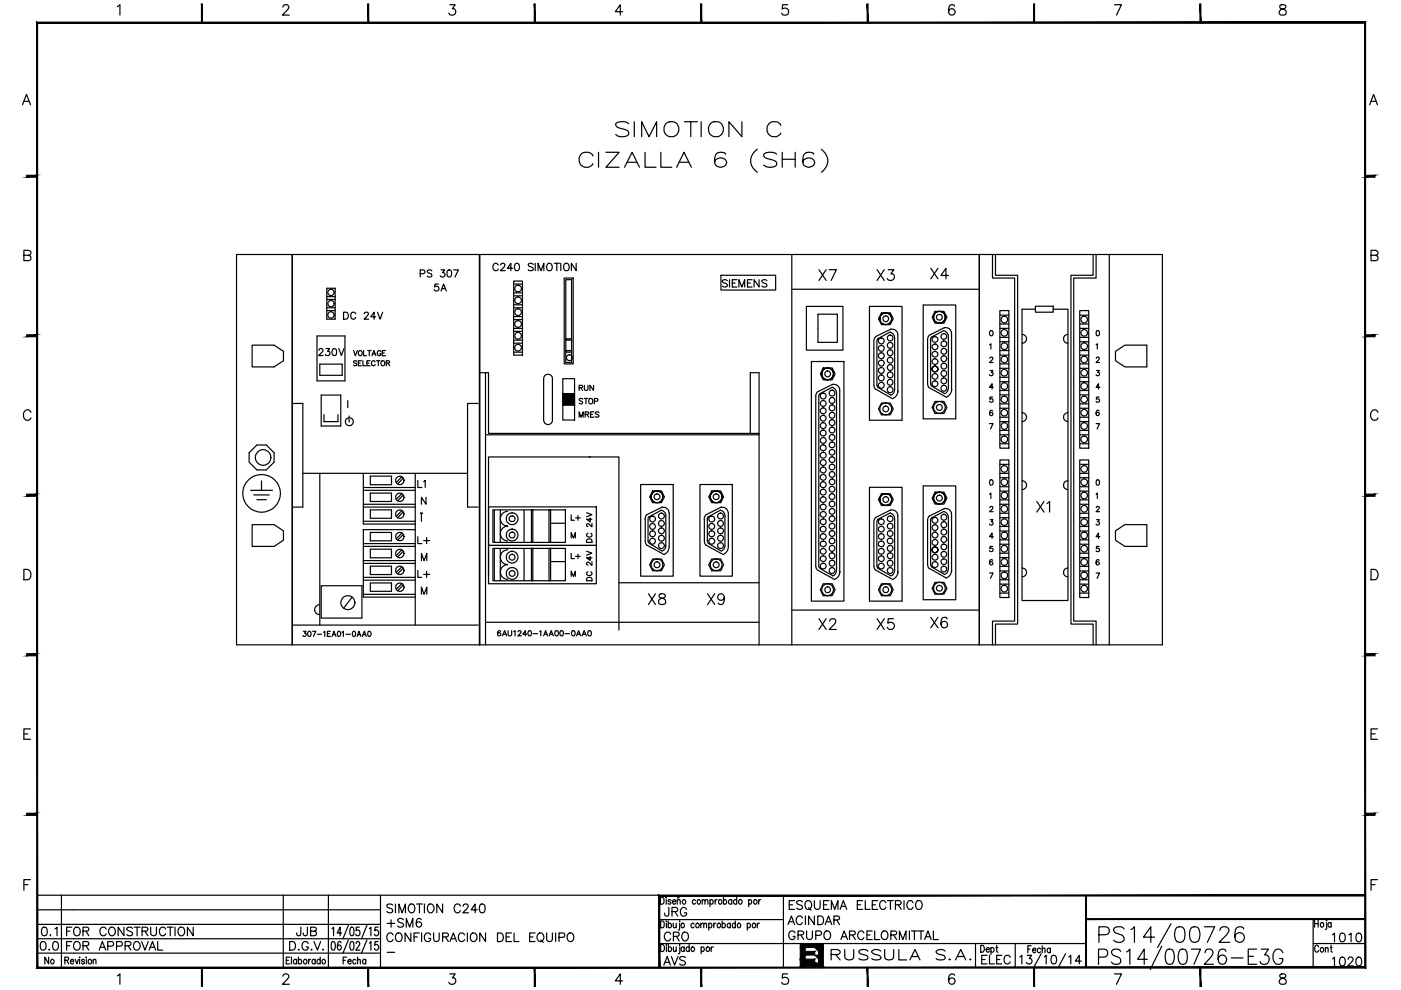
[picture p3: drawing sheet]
<svg xmlns="http://www.w3.org/2000/svg" width="297mm" height="210mm" viewBox="0 0 297 210" stroke-linecap="round" stroke-linejoin="round" font-family="sans-serif">
<!-- layer: 1 -->
<g fill="none" stroke="#000" stroke-width=".25">
<path d="M24.9 1.4l.5-.4v2.2M60 1.5l.2-.4h.8a.51 .51 0 0 1 .1 .7l-1.2 1.4h1.4M95.4 1h1.1l-.6 .8a.7 .7 0 0 1 .8 .9 .7 .7 0 0 1-1 .5l-.3-.1-.2-.3M132 2.5h-1.5l1-1.5v2.2M167 1h-1.1l-.1 .9a.78 .78 0 0 1 1.2 0 .78 .78 0 0 1-.1 1.2 .78 .78 0 0 1-1.2-.3M202.4 1.3a.68 .68 0 0 0-.9-.2 1.3 1.3 0 0 0 .2 2.1 .69 .69 0 0 0 .8-.6 .69 .69 0 0 0-.7-.8 .69 .69 0 0 0-.7 .7M236.3 1h1.5l-1.1 2.2M271.4 1.1a.5 .5 0 0 0 .2 .7 .79 .79 0 0 1 .9 .4 .79 .79 0 0 1 0 .9 .94 .94 0 0 1-1.3-.3 .9 .9 0 0 1 1.1-1 .45 .45 0 0 0 .2-.7zM4.8 22.2l.8-2.2 .9 2.2M5.1 21.5h1M290.4 22.2l.8-2.2 .8 2.2M290.7 21.5h1"/>
<path d="M5.1 54.1l1.2-.1 .2-.3v-.4l-.5-.2h-.9v2.2l1.2-.1a.59 .59 0 0 0 .2-.6 .59 .59 0 0 0-.5-.5M290.7 54.1h1a.53 .53 0 0 0 .3-.8l-.3-.2h-1v2.2h1a.58 .58 0 0 0 .3-1l-.3-.2M6.5 87.4a.8 .8 0 0 0-.9-.5 .8 .8 0 0 0-.6 .8 .97 .97 0 0 0 .2 1.1 .97 .97 0 0 0 1.1 .2l.2-.4M292.2 87.4a.8 .8 0 0 0-.9-.5 .8 .8 0 0 0-.7 .8 .97 .97 0 0 0 .2 1.1 .97 .97 0 0 0 1.1 .2l.3-.4M5.1 120.7h.7a1.18 1.18 0 0 1 .8 1.1 1.18 1.18 0 0 1-.8 1.1h-.7zM290.7 120.7h.8a1.18 1.18 0 0 1 .7 1.1 1.18 1.18 0 0 1-.7 1.1h-.8zM5.1 155.6h.8M6.5 154.5h-1.4v2.2h1.4M290.7 155.6h.8M292 154.5h-1.3v2.2h1.3M5.1 187.6h.8M6.5 186.5h-1.4v2.3"/>
<path d="M7.9 192.9h72.8M7.9 196h72.8M7.9 199h72.8M8 189.8h131.8M13 189.8v15.3M60.1 189.8v15.3M69.6 189.8v15.3M80.7 189.8v15.3M139.8 195h26.3M140 190.2a.79 .79 0 0 1 .8 .5 .79 .79 0 0 1-.2 .9l-.6 .1zM140.1 195.3a.78 .78 0 0 1 .8 .5 .78 .78 0 0 1-.3 .9h-.5zM141.3 190.2v.2z"/>
<path d="M141.3 190.7v1M141.3 195.3v.1zM141.3 195.7v1M141.7 195.9a.45 .45 0 0 1 .7 .2 .45 .45 0 0 1-.5 .6l-.2-.2M141.7 195.3v1.4M142.3 191l-.1-.2a.33 .33 0 0 0-.6 .2l.6 .3v.3a.33 .33 0 0 1-.6-.1M142.6 191.2h.6v-.4a.42 .42 0 0 0-.6 .4 .42 .42 0 0 0 .6 .4v-.1M142.7 195.7l.1 1h.4l.2-.2M143.4 195.7v1M143.6 191l.3-.3 .3 .1v.9M143.6 190.7v1M144 190.3l-.3 .1-.1-.1"/>
<path d="M144.1 195.3v.1zM144.1 195.7v1.2l-.3 .3M147.2 195.9a.45 .45 0 0 0-.8 .2 .45 .45 0 0 0 .6 .6l.2-.2M147.5 191a.45 .45 0 0 0-.8 .1 .45 .45 0 0 0 .5 .6l.3-.2M148.6 196l.3-.3 .2 .1 .1 .9M148.6 195.7v1M148.9 191l.2-.3 .3 .1 .1 .9M148.9 190.7v1M149.2 196l.3-.3 .3 .1v.9M149.5 191l.3-.3 .2 .1 .1 .9M150.3 195.9l.1-.1a.45 .45 0 0 1 .6 .4 .45 .45 0 0 1-.6 .5l-.1-.2M150.3 195.7v1.5"/>
<path d="M150.5 191a.45 .45 0 0 1 .8 .1 .45 .45 0 0 1-.5 .6l-.3-.2M150.5 190.7v1.5M151.3 195.7v1M151.6 190.7v1M151.8 195.7h-.2l-.3 .5M152 190.7h-.1l-.3 .5M153.1 195.9a.45 .45 0 0 1 .7 .2 .45 .45 0 0 1-.4 .6l-.3-.2M153.1 195.3v1.4M153.4 191l.1-.2a.42 .42 0 0 1 .6 .4 .42 .42 0 0 1-.6 .4l-.1-.1M153.4 190.2v1.5M154.8 195.9v-.1a.45 .45 0 0 0-.6 .4 .45 .45 0 0 0 .6 .5v-.2M154.8 195.7v1"/>
<path d="M155.1 191a.45 .45 0 0 0-.7 .2 .45 .45 0 0 0 .5 .5l.2-.2M155.1 190.7v1M155.9 195.9l-.1-.1a.44 .44 0 0 0-.5 .4 .44 .44 0 0 0 .5 .5l.1-.2M155.9 195.3v1.4M156.2 191a.45 .45 0 0 0-.8 .2 .45 .45 0 0 0 .6 .5l.2-.2M156.2 190.2v1.5M158.4 195.9l.2-.1a.44 .44 0 0 1 .5 .4 .44 .44 0 0 1-.5 .5l-.2-.2M158.4 195.7v1.5M158.7 191l.1-.2a.42 .42 0 0 1 .6 .4 .42 .42 0 0 1-.6 .4l-.1-.1M158.7 190.7v1.5M160.6 195.7v1M160.9 190.7v1"/>
<path d="M161 195.7l-.3 .1-.1 .4M161.3 190.7h-.2l-.2 .5M166.1 189.9v15.2M278.4 194.8v10.3M278.7 195.1v1.5M278.7 195.8h.8M279.5 195.1v1.5M281.2 195.2h.1zM281.3 195.6v1.2l-.3 .2M282.2 195.8l-.1-.1a.44 .44 0 0 0-.6 .4 .44 .44 0 0 0 .6 .4l.1-.1M282.2 195.6v1M290.7 187.6h.8"/>
<path d="M292 186.5h-1.3v2.3M7.9 202.1h72.8M10.3 202.9v1.5l-.8-1.5v1.5M13.7 203.6l.8-.1v-.4l-.8-.2v1.5M14.2 203.6l.3 .8M14.9 203.8h.7v-.3a.44 .44 0 0 0-.7 .4 .44 .44 0 0 0 .6 .4l.1-.1M15.9 203.4l.4 1 .3-1M16.9 202.9v.2zM16.9 203.4v1M17.9 203.6a.31 .31 0 0 0-.3-.2 .31 .31 0 0 0-.3 .2l.6 .5-.2 .3-.4-.1v-.1M18.2 203h.2zM18.3 203.4v1"/>
<path d="M19.8 203.7l.3-.3 .2 .1v.9M19.8 203.4v1M24.9 206.9l.5-.4v2.2M60 207l.4-.5 .6 .1a.46 .46 0 0 1 .1 .7l-1.2 1.4h1.4M60.7 203.6h.5M61.5 202.9h-.8v1.5h.8M61.8 202.9v1.5M62.9 203.6a.45 .45 0 0 0-.8 .2 .45 .45 0 0 0 .6 .6l.2-.2M62.9 203.4v1M63.3 203.6a.45 .45 0 0 1 .7 .2 .45 .45 0 0 1-.5 .6l-.2-.2M63.3 202.9v1.5M65.4 203.4v1"/>
<path d="M65.9 203.4l-.3 .1-.2 .3M66.8 203.6a.45 .45 0 0 0-.7 .2 .45 .45 0 0 0 .5 .6l.2-.2M66.8 203.4v1M67.9 203.6a.45 .45 0 0 0-.8 .2 .45 .45 0 0 0 .5 .6l.3-.2M67.9 202.9v1.5M72.8 203.6h.4M73.5 202.9h-.7v1.5M73.8 203.8h.7l-.1-.3a.44 .44 0 0 0-.6 .4 .44 .44 0 0 0 .5 .4l.2-.1M75.5 203.6a.45 .45 0 0 0-.8 .2 .45 .45 0 0 0 .5 .6l.3-.2M75.8 203.7l.3-.3 .3 .1v.9M75.8 202.9v1.5M77.5 203.6a.45 .45 0 0 0-.7 .2 .45 .45 0 0 0 .5 .6l.2-.2"/>
<path d="M77.5 203.4v1M95.4 206.5h1.1l-.6 .8a.7 .7 0 0 1 .8 .8 .7 .7 0 0 1-1 .6l-.3-.1-.2-.3M132 208h-1.5l1-1.5v2.2M139.8 200.1h90.5M140.1 200.3a.75 .75 0 0 1 .8 .7 .75 .75 0 0 1-.8 .7zM141.3 200.3v.1zM141.3 200.8v.9M141.7 201l.1-.2a.45 .45 0 0 1 .6 .4 .45 .45 0 0 1-.6 .5l-.1-.2M141.7 200.3v1.4M142.8 200.8v.9h.3l.3-.2M143.4 200.8v.9M144.1 200.3v.1z"/>
<path d="M144.1 200.8v1.2l-.3 .2M145.1 201l-.2-.2a.44 .44 0 0 0-.5 .4 .44 .44 0 0 0 .5 .5l.2-.2M145.1 200.8v.9M146.1 201l-.1-.2a.45 .45 0 0 0-.6 .4 .45 .45 0 0 0 .6 .5l.1-.2M146.1 200.3v1.4M148.7 201v-.2a.45 .45 0 0 1 .6 .4 .45 .45 0 0 1-.6 .5v-.2M148.7 200.8v1.4M150.8 200.8v.9M151.2 200.8h-.3l-.1 .4M167 206.5h-1.1l-.1 .9a.78 .78 0 0 1 1.2 0 .78 .78 0 0 1-.1 1.2 .78 .78 0 0 1-1.2-.3M202.4 206.8a.63 .63 0 0 0-.6-.3 .63 .63 0 0 0-.6 .4 1.24 1.24 0 0 0 .5 1.8 .69 .69 0 0 0 .8-.7 .69 .69 0 0 0-.7-.7 .69 .69 0 0 0-.7 .7M206.8 200.1v5"/>
<path d="M207.9 200.4a.78 .78 0 0 1 .8 .5 .78 .78 0 0 1-.2 .9l-.6 .1zM209.1 201.3h.6v-.3a.45 .45 0 0 0-.6 .4 .45 .45 0 0 0 .6 .4v-.1M210.1 201.1a.45 .45 0 0 1 .7 .2 .45 .45 0 0 1-.5 .6l-.2-.2M210.1 200.9v1.5M211.1 200.9h.5M211.3 200.4v1.2l.3 .3M215.3 200.1v5M217.9 201.2h.5M218.6 200.5h-.7v1.5M218.9 201.5h.7l-.1-.4a.44 .44 0 0 0-.6 .4 .44 .44 0 0 0 .6 .4l.1-.1M220.6 201.2l-.1-.1a.44 .44 0 0 0-.6 .4 .44 .44 0 0 0 .6 .4l.1-.1M221 201.3l.2-.3 .3 .1 .1 .9"/>
<path d="M221 200.5v1.5M222.7 201.2l-.1-.1a.44 .44 0 0 0-.6 .4 .44 .44 0 0 0 .6 .4l.1-.1M222.7 201v1M236.3 206.5h1.5l-1.1 2.2M271.4 206.6a.47 .47 0 0 0 .2 .7 .79 .79 0 0 1 .9 .3 .79 .79 0 0 1 0 1 .94 .94 0 0 1-1.3-.3 .9 .9 0 0 1 1.1-1l.2-.1 .1-.4a.85 .85 0 0 0-1.2-.2zM278.4 200.1h11.1M279.6 200.8a.42 .42 0 0 0-.6-.4 .42 .42 0 0 0-.2 .6v.3a.42 .42 0 0 0 .2 .6 .42 .42 0 0 0 .6-.4M281 201.2l.2-.3 .3 .1 .1 .9M281 200.9v1M282.1 200.9h.3M282.2 200.4v1.2l.3 .3"/>
<circle cx="144.7" cy="196.2" r=".45"/>
<circle cx="145" cy="191.2" r=".44"/>
<circle cx="147.9" cy="196.2" r=".45"/>
<circle cx="148.2" cy="191.2" r=".44"/>
<circle cx="152.4" cy="196.2" r=".45"/>
<circle cx="152.7" cy="191.2" r=".45"/>
<circle cx="156.7" cy="196.2" r=".45"/>
<circle cx="157" cy="191.2" r=".44"/>
<circle cx="159.9" cy="196.2" r=".45"/>
<circle cx="160.2" cy="191.2" r=".45"/>
<circle cx="280.3" cy="196" r=".45"/>
<circle cx="11.1" cy="203.8" r=".44"/>
<circle cx="19.1" cy="203.8" r=".45"/>
<circle cx="64.7" cy="203.8" r=".44"/>
<circle cx="68.6" cy="203.8" r=".45"/>
<circle cx="146.9" cy="201.2" r=".44"/>
<circle cx="150.1" cy="201.2" r=".45"/>
<circle cx="280.3" cy="201.3" r=".44"/>
</g>
<g fill="#000" stroke="#000" stroke-width=".21">
<path d="M42.7 .8v4h.2zM42.7 .8h.2v4z"/>
<path d="M78 .8v4h.2zM78 .8h.2v4z"/>
<path d="M113.3 .8v4h.2zM113.3 .8h.2v4z"/>
<path d="M148.5 .8v4h.3zM148.5 .8h.3v4z"/>
<path d="M183.8 .8v4h.3zM183.8 .8h.3v4z"/>
<path d="M219.1 .8v4h.3zM219.1 .8h.3v4z"/>
<path d="M254.4 .8v4h.2zM254.4 .8h.2v4z"/>
<path d="M5.7 37.2v.4l2-.4zM5.7 37.6l2-.4v.4z"/>
<path d="M289.5 37.2v.4l2-.4zM289.5 37.6l2-.4v.4z"/>
<path d="M5.7 71v.4l2-.4zM5.7 71.4l2-.4v.4z"/>
<path d="M289.5 71v.4l2-.4zM289.5 71.4l2-.4v.4z"/>
<path d="M5.7 104.8v.4l2-.4zM5.7 105.2l2-.4v.4z"/>
<path d="M289.5 104.8v.4l2-.4zM289.5 105.2l2-.4v.4z"/>
<path d="M5.7 138.6v.5l2-.5zM5.7 139.1l2-.5v.5z"/>
<path d="M289.5 138.6v.5l2-.5zM289.5 139.1l2-.5v.5z"/>
<path d="M5.7 172.4v.5l2-.5zM5.7 172.9l2-.5v.5z"/>
<path d="M289.5 172.4v.5l2-.5zM289.5 172.9l2-.5v.5z"/>
<path d="M230.3 194.8v.2l59.2-.2zM230.3 195l59.2-.2v.2z"/>
<path d="M230.2 189.9l.2 15.2v-15.2zM230.2 189.9l.2 15.2h-.2z"/>
<path d="M139.9 190h149.6v-.2zM139.6 189.8h149.9l-149.6 .2zM139.6 189.8l.3 15.3v-15.1zM139.6 189.8l.3 15.3h-.3z"/>
<path d="M7.8 4.7v200.6l.2-.3zM7.8 4.7l.2 .2v200.1zM7.8 4.7l.2 .2 281.5-.2zM8 4.9l281.5-.2-.2 .2zM289.5 4.7l-.2 .2 .2 200.4zM289.3 4.9l.2 200.4-.2-.3zM7.8 205.3h281.7l-.2-.3zM7.8 205.3l.2-.3h281.3z"/>
<path d="M42.7 205.2v4h.2zM42.7 205.2h.2v4z"/>
<path d="M78 205.2v4h.2zM78 205.2h.2v4z"/>
<path d="M113.3 205.2v4h.2zM113.3 205.2h.2v4z"/>
<path d="M148.5 205.2v4h.3zM148.5 205.2h.3v4z"/>
<path d="M183.8 205.2v4h.3zM183.8 205.2h.3v4z"/>
<path d="M219.1 205.2v4h.3zM219.1 205.2h.3v4z"/>
<path d="M254.4 205.2v4h.2zM254.4 205.2h.2v4z"/>
</g>
<!-- layer: DIBUJO -->
<g fill="none" stroke="#000" stroke-width=".25">
<path d="M125.7 33a1.6 1.6 0 0 0-2.4-.3 1.6 1.6 0 0 0 0 2.4 1.6 1.6 0 0 0 2.4-.4M126.9 32.3v3.2M128.5 32.3h2.8l-2.8 3.2h2.8M132.4 35.5l1.6-3.2 1.6 3.2M133 34.4h2M133.3 26.2a2.29 2.29 0 0 0-2.8 0 .87 .87 0 0 0 .8 1l1.2 .3a.84 .84 0 0 1 .8 1 2.13 2.13 0 0 1-2.8 0M134.5 25.8v3.2M136 29v-3.2l1.6 3.2 1.6-3.2v3.2M136.8 32.3v3.2h2.3M140.1 32.3v3.2h2.3M143.5 35.5l1.5-3.2 1.6 3.2M144 34.4h2"/>
<path d="M145.1 25.8h2.8M146.5 25.8v3.2M148.7 25.8v3.2M153.9 32.7a1.37 1.37 0 0 0-1.5-.3 1.37 1.37 0 0 0-.9 1.2 1.35 1.35 0 0 0 .9 1.8 1.35 1.35 0 0 0 1.7-1 1.36 1.36 0 0 0-1.3-.9 1.36 1.36 0 0 0-1.3 .9M157.3 25.8v3.2l-2.8-3.2v3.2M160.6 31.7a2.8 2.8 0 0 0 0 4.8M164.7 32.7a2.29 2.29 0 0 0-2.8 0 .87 .87 0 0 0 .8 .9l1.2 .3a.84 .84 0 0 1 .8 1.1 2.13 2.13 0 0 1-2.8 0M165.6 26.6a1.6 1.6 0 0 0-2.5-.4 1.6 1.6 0 0 0 0 2.4 1.6 1.6 0 0 0 2.5-.4M165.8 32.3v3.2M165.8 33.8h2.8M168.6 32.3v3.2M172.5 32.7l-.1-.3a1.48 1.48 0 0 0-2.2 1.2 1.33 1.33 0 0 0 .9 1.8 1.33 1.33 0 0 0 1.6-1 1.33 1.33 0 0 0-1.2-.9 1.33 1.33 0 0 0-1.3 .9"/>
<path d="M174.1 31.7a2.84 2.84 0 0 1 0 4.8M176.2 202.4l1.7-.1a.47 .47 0 0 0 .2-.4 .47 .47 0 0 0-.2-.4l-1.7-.2v2.2M177.2 202.4l.9 1.1M179.1 201.3v1.6a1.05 1.05 0 0 0 1 .6 1.05 1.05 0 0 0 .9-.6v-1.6M184 201.7a1.42 1.42 0 0 0-1.9 0 .58 .58 0 0 0 .6 .6l.8 .2a.6 .6 0 0 1 .5 .7 1.58 1.58 0 0 1-1.9 0M186.8 201.7a1.5 1.5 0 0 0-2 0v.2a1.94 1.94 0 0 0 1.7 .7l.3 .3v.3a1.66 1.66 0 0 1-2 0M187.6 201.3v1.6a1.05 1.05 0 0 0 .9 .6 1.05 1.05 0 0 0 1-.6v-1.6M190.6 201.3v2.2h1.6M192.9 203.5l1.1-2.2 1.1 2.2M193.3 202.8h1.4M200.4 201.7a1.42 1.42 0 0 0-1.9 0 .58 .58 0 0 0 .5 .6l.8 .2a.6 .6 0 0 1 .6 .7 1.58 1.58 0 0 1-1.9 0M201.4 203.3l-.2 .1h.3"/>
<path d="M202.6 203.5l1.1-2.2 1.1 2.2M203 202.8h1.4M205.7 203.3l-.1 .1h.3"/>
<circle cx="142.3" cy="27.4" r="1.61"/>
<circle cx="151.8" cy="27.4" r="1.61"/>
</g>
<!-- layer: 2 -->
<path d="M207.6 54v82.7M170.7 200.9v.8M170.7 202.5v.9" fill="none" stroke="#000" stroke-width=".25"/>
<g fill="#000" stroke="#000" stroke-width=".21">
<path d="M172.7 202.5h.9v.9zM172.7 200.9h.9v.8z"/>
<path d="M169.7 200.1v.8h4.9zM169.7 200.1h4.9v.8z"/>
<path d="M170.7 200.9l-1 2.5h1zM169.7 200.9h1l-1 2.5z"/>
<path d="M170.7 201.7v.8l2-.8zM170.7 202.5l2-.8v.8z"/>
<path d="M169.7 205l3-1.6v1.6zM169.7 203.4v1.6l3-1.6z"/>
<path d="M173.6 200.9v3.3l1-3.3zM174.6 200.9v3.3h-1z"/>
<path d="M172.7 204.2l1.9 .8v-.8zM172.7 204.2l1.9 .8h-1.9z"/>
</g>
<!-- layer: 10 -->
<g fill="none" stroke="#000" stroke-width=".25">
<path d="M8.8 199.7a.63 .63 0 0 1 .9 .3 1.15 1.15 0 0 1-.5 1.5h-.2a1.17 1.17 0 0 1-.2-1.8zM9 196.7a.63 .63 0 0 1 .9 .2 .91 .91 0 0 1-.6 1.5 1.17 1.17 0 0 1-.3-1.7zM10.6 198.3h.2zM11.4 199.7a.63 .63 0 0 1 .9 .3 1.15 1.15 0 0 1-.5 1.5h-.1a1.17 1.17 0 0 1-.3-1.8zM11.7 196.9l.4-.3v1.8M14.1 197.4h.7M15.2 196.6h-1.1v1.8M15.2 199.6h-1.1v1.9M15.8 196.8a.68 .68 0 0 1 .7-.2 .68 .68 0 0 1 .5 .7v.4a.7 .7 0 0 1-.7 .7 .7 .7 0 0 1-.7-.7zM15.8 199.9a.76 .76 0 0 1 1-.1 .76 .76 0 0 1 .2 1 .75 .75 0 0 1-1 .6 .75 .75 0 0 1-.4-1.1zM17.6 197.4l1.1-.1 .1-.4-.4-.3h-.8v1.8M18.2 197.4l.6 1"/>
<path d="M22.5 197a.64 .64 0 0 0-1-.3 .91 .91 0 0 0-.3 1.1 .91 .91 0 0 0 1.1 .5l.2-.3M23.2 196.8a.68 .68 0 0 1 .8-.2 .68 .68 0 0 1 .5 .7v.4a.72 .72 0 0 1-.8 .7 .72 .72 0 0 1-.7-.7v-.4zM26.3 196.6v1.8l-1.3-1.8v1.8M28.1 196.8a.71 .71 0 0 0-1.2 .2l.2 .3 .8 .3 .2 .5a.82 .82 0 0 1-1.2 0M28.5 199.9a.83 .83 0 0 1 1.1 .1 .83 .83 0 0 1-.1 1.2 .66 .66 0 0 1-.8 .2 .66 .66 0 0 1-.4-.6zM28.5 196.6h1.2M29.1 196.6v1.8M30 199.6l.7 1.9 .7-1.9M30.1 197.4l1.1-.1 .2-.4-.5-.3h-.8v1.8M30.7 197.4l.7 1M31.9 196.6v1.3a.62 .62 0 0 0 .7 .5 .62 .62 0 0 0 .6-.5v-1.3M33.4 199.6v1.9h1.1"/>
<path d="M35.1 197a.68 .68 0 0 0-.7-.4 .68 .68 0 0 0-.6 .7v.4a.68 .68 0 0 0 .6 .7 .68 .68 0 0 0 .7-.4M35.5 196.6h1.2M36.1 196.6v1.8M37.1 196.6v1.8M37.9 196.8a.68 .68 0 0 1 .8-.2 .68 .68 0 0 1 .4 .7v.4a.7 .7 0 0 1-.7 .7 .7 .7 0 0 1-.7-.7zM41 196.6v1.8l-1.3-1.8v1.8M61.4 199.6h.6a.96 .96 0 0 1 .7 .9 .96 .96 0 0 1-.7 1h-.6zM63.8 196.6l-.1 1.6-.3 .2-.3-.1-.2-.5M65.2 196.6l-.1 1.6-.3 .2-.3-.1-.2-.5M65.9 197.4l1-.1 .2-.2-.1-.3-.3-.2h-.8v1.8h.8a.49 .49 0 0 0 .4-.5 .49 .49 0 0 0-.4-.5M66.6 199.6l.7 1.9 .7-1.9M70.4 196.9l.3-.3v1.8"/>
<path d="M70.4 199.7l.3-.1a1.27 1.27 0 0 1 0 1.9h-.1a.82 .82 0 0 1-.4-1.1zM72.3 199.9l-.1-.2-.3-.1a1.11 1.11 0 0 0 .1 1.9 .52 .52 0 0 0 .4-.7 .52 .52 0 0 0-.7-.4l-.2 .5M72.4 197.8h-.9l.6-1.2v1.8M73.9 196.2l-1.2 2.8M73.9 199.3l-1.2 2.8M74.4 196.7l.3-.1a.85 .85 0 0 1 .3 1l-.1 .7-.4 .1a1.39 1.39 0 0 1-.1-1.7zM74.4 199.7l.3-.1a.85 .85 0 0 1 .3 1.1l-.1 .7-.4 .1a1.39 1.39 0 0 1-.1-1.8zM76.2 196.6h-.6v.7a.49 .49 0 0 1 .7 .1v.3a.48 .48 0 0 1-.2 .7 .48 .48 0 0 1-.7-.3M77.8 196.2l-1.1 2.8M77.8 199.3l-1.1 2.8M78.3 196.9l.3-.3v1.8M78.3 200l.3-.4v1.9"/>
<path d="M80.2 196.6h-.7l-.1 .7h.1a.44 .44 0 0 1 .7 .1 .55 .55 0 0 1 0 .8 .55 .55 0 0 1-.8 0v-.1M80.2 199.6h-.7l-.1 .8a.41 .41 0 0 1 .5-.2 .41 .41 0 0 1 .3 .3 .54 .54 0 0 1 0 .8 .54 .54 0 0 1-.8 0v-.2M82.1 195.8h1.6M82.9 195v1.6M83.3 191.9a.69 .69 0 0 0-.7-.3 .69 .69 0 0 0-.6 .5l.2 .3 .9 .3 .2 .5a.75 .75 0 0 1-1.3 0M83.3 198.2a.64 .64 0 0 0-.9-.3 .91 .91 0 0 0-.4 1.1 .91 .91 0 0 0 1.1 .5l.2-.3M83.8 191.7v1.8M84 198.1a.68 .68 0 0 1 .8-.3 .68 .68 0 0 1 .4 .7v.5a.7 .7 0 0 1-.7 .7 .7 .7 0 0 1-.7-.7zM84.6 193.5v-1.8l.6 1.8 .8-1.8v1.8M85.5 195a.67 .67 0 0 0-.6-.3 .67 .67 0 0 0-.6 .5l.2 .2 1 .5v.4a.84 .84 0 0 1-1.2 0M86.1 196.6v-1.9l.8 1.9 .6-1.9v1.9M86.8 191.9a.66 .66 0 0 1 .7-.2 .66 .66 0 0 1 .5 .7v.4a.7 .7 0 0 1-.7 .8 .7 .7 0 0 1-.7-.8z"/>
<path d="M87.1 197.8v1.8l-1.2-1.8v1.8M87.8 198.7h.7M88.3 191.7h1.3M88.9 197.8h-1.1v1.8M88.9 191.7v1.8M89.3 195a.5 .5 0 0 0-.8-.2 1.12 1.12 0 0 0 .3 1.8 .58 .58 0 0 0 .6-.5 .58 .58 0 0 0-.5-.7 .58 .58 0 0 0-.6 .5M89.4 197.8v1.8M90 191.7v1.8M90.8 191.9a.83 .83 0 0 1 1.2 .2 .83 .83 0 0 1-.2 1.1l-.2 .2a.9 .9 0 0 1-1-.4 .9 .9 0 0 1 .2-1.1zM91.3 198.2a.64 .64 0 0 0-1-.3 .91 .91 0 0 0-.3 1.1 .91 .91 0 0 0 1 .5l.3-.5h-.4M91.9 197.8v1.3a.6 .6 0 0 0 .6 .5 .6 .6 0 0 0 .6-.5v-1.3M93.8 198.7l1.1-.1 .2-.5-.5-.3h-.8v1.8"/>
<path d="M93.8 191.7v1.8l-1.2-1.8v1.8M94.4 198.7l.7 .9M95.4 199.6l.7-1.8 .7 1.8M95.7 199h.8M97.6 192.1a.67 .67 0 0 0-.8-.4 .67 .67 0 0 0-.5 .7v.4a.67 .67 0 0 0 .5 .7 .67 .67 0 0 0 .8-.4M98.2 192.1l.1-.3 .3-.1 .6 .1a.6 .6 0 0 1-.2 .8l-.9 .9h1.2M98.5 198.2a.68 .68 0 0 0-.8-.4 .68 .68 0 0 0-.5 .7v.5a.68 .68 0 0 0 .5 .6 .68 .68 0 0 0 .8-.4M99.1 197.8v1.8M99.9 198.1a.68 .68 0 0 1 .8-.3 .68 .68 0 0 1 .4 .7 .82 .82 0 0 1-.2 .9 .82 .82 0 0 1-.8 .1l-.4-.5zM101.2 192.9h-1.3l.8-1.2v1.8M101.9 191.8a.61 .61 0 0 1 .9 .2 .96 .96 0 0 1-.7 1.5 1.23 1.23 0 0 1-.2-1.7zM102.9 197.8v1.8l-1.2-1.8v1.8"/>
<path d="M105.5 197.8h.6a.96 .96 0 0 1 .6 .9 .96 .96 0 0 1-.6 .9h-.6zM107.3 198.7h.7M108.4 197.8h-1.1v1.8h1.1M109 197.8v1.8h1M112.3 198.7h.7M113.4 197.8h-1.1v1.8h1.1M114.1 198.1a.68 .68 0 0 1 .7-.3 .68 .68 0 0 1 .5 .7v.5a.72 .72 0 0 1-.7 .7 .72 .72 0 0 1-.7-.7v-.5zM114.7 199.3l.5 .5M115.9 197.8v1.3a.62 .62 0 0 0 .6 .5 .62 .62 0 0 0 .6-.5v-1.3M117.8 197.8v1.8M118.5 198.7h.8a.47 .47 0 0 0 .5-.4 .47 .47 0 0 0-.5-.5h-.8v1.8M120.4 198.1a.68 .68 0 0 1 .8-.3 .68 .68 0 0 1 .5 .7v.5a.7 .7 0 0 1-.7 .7 .7 .7 0 0 1-.7-.7z"/>
<path d="M141.8 192.4v1.4l-.2 .4-.3 .1a.48 .48 0 0 1-.4-.7M142.2 198.1a.68 .68 0 0 0-.8-.5 .68 .68 0 0 0-.5 .8 .75 .75 0 0 0 .2 .9 .75 .75 0 0 0 1-.1l.1-.2M142.5 193.3l1-.1 .2-.3-.1-.3-.3-.2h-.8v1.9M142.8 198.5l1-.1 .2-.3-.1-.3-.3-.2h-.8v1.9M143.1 193.3l.6 1M143.4 198.5l.6 1M144.7 197.9a.77 .77 0 0 1 1-.1 .77 .77 0 0 1 .3 1 .7 .7 0 0 1-.7 .7 .7 .7 0 0 1-.7-.7zM145.6 192.9a.67 .67 0 0 0-.8-.5 .67 .67 0 0 0-.5 .7 .75 .75 0 0 0 .2 1 .75 .75 0 0 0 1.1-.3v-.3h-.5M167.1 196l.7-1.8 .7 1.8M167.3 195.4h.9M167.3 191.8h.7M168.5 191h-1.2v1.8h1.2"/>
<path d="M168.6 197.8a.68 .68 0 0 0-.8-.4 .68 .68 0 0 0-.6 .7v.4a.66 .66 0 0 0 .7 .7 .66 .66 0 0 0 .7-.7h-.5M169.2 198.2l1-.1 .2-.4-.4-.3h-.8v1.8M169.8 198.2l.6 1M170.1 194.6a.68 .68 0 0 0-.7-.4 .68 .68 0 0 0-.6 .7 .82 .82 0 0 0 .2 .9 .82 .82 0 0 0 .9 .1l.2-.3M170.1 191.2a.7 .7 0 0 0-.7-.3 .7 .7 0 0 0-.5 .5l.2 .3 .9 .3 .1 .5a.75 .75 0 0 1-1.2 0M170.8 194.2v1.8M170.8 191.2a.76 .76 0 0 1 1.1-.1 .76 .76 0 0 1 .2 1 .7 .7 0 0 1-.7 .7 .7 .7 0 0 1-.7-.7zM171 197.4v1.3a.62 .62 0 0 0 .6 .5 .62 .62 0 0 0 .6-.5v-1.3M171.4 192.4l.6 .6M172.7 194.2v1.8l-1.3-1.8v1.8M172.7 191v1.3a.62 .62 0 0 0 .6 .5 .62 .62 0 0 0 .6-.5v-1.3M173 198.3h.7a.47 .47 0 0 0 .4-.3 .47 .47 0 0 0 0-.4l-.4-.2h-.7v1.8"/>
<path d="M173.4 194.2h.6a.96 .96 0 0 1 .6 .9 .96 .96 0 0 1-.6 .9h-.6zM174.6 191.8h.7M174.9 197.6l.3-.2a.91 .91 0 0 1 .9 .9 .91 .91 0 0 1-.9 .9l-.3-.2-.2-.5zM174.9 196l.8-1.8 .6 1.8M175.2 195.4h.9M175.8 191h-1.2v1.8h1.2M176.3 192.8v-1.8l.7 1.8 .7-1.8v1.8M176.8 195.1l1-.1 .2-.3-.1-.3-.3-.2h-.8v1.8M177.4 195.1l.6 .9M178.1 192.8l.7-1.8 .7 1.8M178.3 199.2l.7-1.8 .7 1.8M178.4 192.2h.8"/>
<path d="M178.5 198.6h.9M180.1 198.2l1.1-.1 .1-.4-.4-.3h-.8v1.8M180.7 198.2l.6 1M181.8 191.8h.7M182.9 191h-1.1v1.8h1.1M183.2 197.8a.68 .68 0 0 0-.8-.4 .68 .68 0 0 0-.6 .7v.4a.68 .68 0 0 0 .6 .7 .68 .68 0 0 0 .8-.4M183.5 191v1.8h1M183.8 198.2h.7M184.9 197.4h-1.1v1.8h1.1M184.9 191.8h.7M185.4 197.4v1.8h1.1M186.1 191h-1.2v1.8h1.2"/>
<path d="M187 197.6a.68 .68 0 0 1 .8-.2 .68 .68 0 0 1 .4 .7v.4a.7 .7 0 0 1-.7 .7 .7 .7 0 0 1-.7-.7zM187.8 191.4a.67 .67 0 0 0-.8-.5 .67 .67 0 0 0-.5 .8v.4a.67 .67 0 0 0 .5 .7 .67 .67 0 0 0 .8-.5M188.2 191h1.2M188.8 191v1.8M188.9 198.2l1-.1 .2-.4-.5-.3h-.7v1.8M189.5 198.2l.6 1M189.9 191.8h1l.2-.5-.5-.3h-.7v1.8M190.4 191.8l.7 1M190.7 199.2v-1.8l.7 1.8 .7-1.8v1.8M191.7 191v1.8M192.8 197.4v1.8M193.2 197.4h1.3"/>
<path d="M193.6 191.4a.67 .67 0 0 0-.8-.4 .67 .67 0 0 0-.5 .7v.4a.67 .67 0 0 0 .5 .7 .67 .67 0 0 0 .8-.5M193.9 197.4v1.8M194.3 191.2a.76 .76 0 0 1 1-.1 .76 .76 0 0 1 .2 1 .7 .7 0 0 1-.7 .7 .7 .7 0 0 1-.7-.7zM194.6 197.4h1.3M195.3 197.4v1.8M196 199.2l.8-1.8 .6 1.8M196.3 198.6h.9M197.9 197.4v1.8h1.1M233 198.2l1.9-.1a.88 .88 0 0 0 0-1.5l-1.9-.1v3.3M238.3 197a1.45 1.45 0 0 0-2.2 0 .83 .83 0 0 0 .7 .9l.9 .3a.85 .85 0 0 1 .3 1.4 1.54 1.54 0 0 1-1.9-.3M239.8 197.1l.7-.6v3.3M244.8 198.7h-2.4l1.6-2.2v3.3"/>
<path d="M248.3 195.9l-2.9 5M249.5 196.6a1.18 1.18 0 0 1 1.6 .5 2.94 2.94 0 0 1-.3 2.5 1.05 1.05 0 0 1-1.6-.4 2.75 2.75 0 0 1 .3-2.6zM252.7 196.6a1.14 1.14 0 0 1 1.5 .5 2.75 2.75 0 0 1-.3 2.5 1.09 1.09 0 0 1-1.6-.4 2.94 2.94 0 0 1 .4-2.6zM255.3 196.5h2.2l-1.5 3.3M258.6 197.3a.81 .81 0 0 1 .7-.8h.6a.78 .78 0 0 1 .5 1.2l-1.9 2.1h2.2M263.7 197l-.1-.4a1.18 1.18 0 0 0-1.7 .5l-.1 .8 .1 1.4a1.02 1.02 0 0 0 1.7 .2 1.02 1.02 0 0 0-.3-1.6 1.02 1.02 0 0 0-1.5 .8M282.5 198.2l.4-.3v1.8M284.3 197.9a.63 .63 0 0 1 .8 .3 1.15 1.15 0 0 1-.4 1.5h-.2a1.17 1.17 0 0 1-.2-1.8zM286 198.2l.5-.3v1.8M287.8 197.9a.58 .58 0 0 1 .8 .3 1.19 1.19 0 0 1-.4 1.5h-.2a1.1 1.1 0 0 1-.2-1.8zM10.4 201.4h.1zM14.1 200.5h.7"/>
<path d="M17.6 200.5l1.1-.1 .1-.3-.1-.3-.3-.2h-.8v1.9M18.2 200.5l.6 1M21 201.5l.7-1.9 .7 1.9M21.3 200.9h.9M22.8 200.6h.9a.49 .49 0 0 0 .4-.5 .49 .49 0 0 0-.4-.5h-.9v1.9M24.7 200.6l1.1-.1 .1-.3v-.4l-.4-.2h-.8v1.9M26.5 200.5l1.1-.1 .2-.3-.1-.3-.4-.2h-.8v1.9M27.2 200.5l.6 1M31.6 201.5l.7-1.9 .7 1.9M31.9 200.9h.9M63.3 201.3l.1 .1-.1 .1zM65.3 200.1a.64 .64 0 0 0-.9-.4 .91 .91 0 0 0-.4 1.2 .91 .91 0 0 0 1.1 .5l.2-.6h-.4"/>
<path d="M65.9 201.4h.3zM68.4 201.4h.2zM75.5 200.1l.1-.3a.42 .42 0 0 1 .6-.1 .42 .42 0 0 1 0 .6l-.8 1.2h.9M82.1 201.9h1.6M140.7 204.6l.8-1.8 .6 1.8M141 204h.9M142.4 202.8l.6 1.8 .7-1.8M145.3 203.1a.7 .7 0 0 0-1.2 .1l.2 .3 .8 .4 .2 .5a.82 .82 0 0 1-1.2 0M208.1 203.4h.8M209.3 202.6h-1.2v1.8h1.2M209.8 202.6v1.8h1M211.3 203.4h.7"/>
<path d="M212.4 202.6h-1.1v1.8h1.1M214.2 203a.68 .68 0 0 0-.8-.5 .68 .68 0 0 0-.5 .7v.5a.68 .68 0 0 0 .5 .7 .68 .68 0 0 0 .8-.5M216.2 202.9l.4-.3v1.8M217.8 202.6h.9l-.5 .6a.6 .6 0 0 1 .5 1 .6 .6 0 0 1-1.1-.2M220.8 202.2l-1.6 2.8M221.4 202.9l.4-.3v1.8M223.1 202.6a.58 .58 0 0 1 .8 .3 1.19 1.19 0 0 1-.4 1.5h-.2a1.17 1.17 0 0 1-.2-1.8zM225.9 202.2l-1.5 2.8M226.6 202.9l.4-.3v1.8M229.3 203.8h-1.3l.8-1.2v1.8M232.9 202.9h1.2a.85 .85 0 0 0 .8-.8 .85 .85 0 0 0-.8-.9h-1.2v3.3M237.6 201.7a1.19 1.19 0 0 0-1.9 0v.3l.3 .5 1.1 .4a.78 .78 0 0 1 .5 .8 .78 .78 0 0 1-.7 .8l-.9-.2-.3-.3"/>
<path d="M238.9 201.8l.7-.6v3.3M243.3 203.4h-2.1l1.4-2.2v3.3M246.3 200.6l-2.4 5M247.5 201.4a.91 .91 0 0 1 1.3 .4 2.8 2.8 0 0 1-.2 2.5 .94 .94 0 0 1-1.4-.4 3.1 3.1 0 0 1 .3-2.5zM250.2 201.4a.94 .94 0 0 1 1.4 .4 3 3 0 0 1-.3 2.5 .91 .91 0 0 1-1.3-.4 2.83 2.83 0 0 1 .2-2.5zM252.6 201.2h1.9l-1.4 3.3M255.5 202a.73 .73 0 0 1 .6-.8h.5a.79 .79 0 0 1 .4 1.3l-1.7 2h2M259.9 201.7a.82 .82 0 0 0-1.2-.3 2.76 2.76 0 0 0 0 2.9 .95 .95 0 0 0 1.2-.3 .95 .95 0 0 0-.2-1.3 .95 .95 0 0 0-1.3 .2l-.1 .5M261.1 203.1h2.5M264.7 202.8h1.1M266.4 201.2h-1.7v3.3h1.7M267.4 201.2h1.5l-.8 1.3a1.03 1.03 0 0 1 .9 1.5 1.03 1.03 0 0 1-1.7 .2l-.1-.3"/>
<path d="M272 202a.99 .99 0 0 0-1-.8 .99 .99 0 0 0-1 .8 1.86 1.86 0 0 0 .7 2.5 1 1 0 0 0 1.3-1.3h-.7M282.5 203.3l.4-.4v1.9M284.3 203l.4-.1a1.06 1.06 0 0 1 0 1.9h-.2a1.23 1.23 0 0 1-.2-1.8zM285.8 203.4l.4-.5h.3l.3 .2a.55 .55 0 0 1-.2 .8l-.9 .9h1.3M287.8 203l.4-.1a1.1 1.1 0 0 1 0 1.9l-.4-.1a1.34 1.34 0 0 1 0-1.7z"/>
</g>
<!-- layer: SYMBOL -->
<path d="M50.2 54h157.4M62 54v82.7M207.6 54h27.6v82.7h-27.6zM167.9 61.3h39.7M171 65h7.7v9.2h-7.7zM173.4 66.6h4.1v6h-4.1zM50.2 136.7h51.5M101.7 136.7v-82.7v82.7h105.9M101.7 136.7v-82.7v82.7M167.9 129.4h39.7" fill="none" stroke="#000" stroke-width=".25"/>
<!-- layer: ZUSATZTEXTE -->
<g fill="none" stroke="#000" stroke-width=".25">
<path d="M50.2 54v82.7M108.9 59.6h1.9v15.7h-1.9zM119.6 59h1.9v18.2h-1.9zM120 59.3h1.2v17.6h-1.2zM152.9 58.4h11.6v3.1h-11.6zM167.9 54v82.7M210.4 54v5h4.7v72.7h-4.7v5M211.1 54v4.4h4.7v73.9h-4.7v4.4M231.8 54v4.4h-4.7v73.9h4.7v4.4M232.4 54v5h-4.7v72.7h4.7v5M235.2 54h11.3v82.7h-11.3M53.5 73.2h4.6l2 1.3v2l-2 1.3h-4.6z"/>
<path d="M67.2 71.2h5.9v9.6h-5.9zM67.8 77.2h4.7v2.4h-4.7zM69.3 65.3h1.8M69.3 61.1h1.8v6.6h-1.8zM69.3 63.5h1.8M69.3 65.9h1.8M69.3 62.9h1.8M101.7 79h1.9v12.9h57.3M102.9 79v57.7M108.9 74.7h1.9M108.9 72.8h1.9M108.9 70.3h1.9"/>
<path d="M108.9 67.8h1.9M108.9 65.3h1.9M108.9 62.7h1.9M108.9 60.2h1.9M108.9 72.1h1.9M108.9 69.6h1.9M108.9 67.1h1.9M108.9 64.6h1.9M108.9 62.1h1.9M115.5 79.6a.93 .93 0 0 1 1.1-.2 .93 .93 0 0 1 .5 .9v8.8a.93 .93 0 0 1-.9 .9 .93 .93 0 0 1-.9-.9v-8.8zM120 71.8h1.2v.3h-1.2zM120 74.3h1.2v.4h-1.2z"/>
<path d="M172 76.7h6.9v50.8h-6.9zM174.5 78h1.9l.7 1.3-.7 1.2h-1.9l-.6-1.2zM184.3 65h6.9v24.1h-6.9zM186.1 71.8l-.2 .5v9.4l.2 .4 2.8 1.7M186.9 66.3h1.9l.6 1.3-.6 1.2h-1.9l-.6-1.2zM188.8 70.4a1.28 1.28 0 0 1 .9 1.3v10.9a1.23 1.23 0 0 1-.8 1.2M188.8 70.4l-2.7 1.4M188.8 69.8a1.27 1.27 0 0 1 1.6 1.2v12.2M188.9 69.8l-3.2 1.6-.4 .6v9.7l.4 .9M195.7 64.7h6.9v24.1h-6.9zM197.7 77.9l.5-.3a.61 .61 0 0 0-.6 .8 .61 .61 0 0 0 1 .3 .61 .61 0 0 0-.1-1l-.3-.1a.62 .62 0 0 1 .6 .8 .62 .62 0 0 1-.8 .4 .62 .62 0 0 1-.3-.9zM198.2 66h1.9l.7 1.3-.7 1.2h-1.9l-.6-1.2z"/>
<path d="M200.1 70.1l-2.6 1.4-.2 .5v9.4l.2 .4 2.7 1.6M200.1 70.1a1.28 1.28 0 0 1 1 1.3v10.9a1.23 1.23 0 0 1-.8 1.2M200.2 69.5a1.22 1.22 0 0 1 1.5 1.2v12.1M200.3 69.5l-3.3 1.6-.3 .6v9.7l.3 .8M212 65.9h1.9v29.1h-1.9zM212 69.6h1.9M212 66.8h1.9M212 68.7h1.9M212 71.5h1.9M212 72.5h1.9M212 74.3h1.9M212 75.3h1.9"/>
<path d="M212 77.2h1.9M212 78.1h1.9M212 80h1.9M216.7 70.9a.93 .93 0 0 1 1 .9 .93 .93 0 0 1-1 1M219.5 64.9h3.8v1.3h-3.8zM219.5 65.6h-2.8v61.7h9.7v-61.7h-3.1M226.4 70.9a.93 .93 0 0 0-.9 .9 .93 .93 0 0 0 .9 1M228.9 65.9h1.9v29.1h-1.9zM228.9 69.6h1.9M228.9 66.8h1.9M228.9 68.7h1.9M228.9 71.5h1.9"/>
<path d="M228.9 72.5h1.9M228.9 74.3h1.9M228.9 75.3h1.9M228.9 77.2h1.9M228.9 78.1h1.9M228.9 80h1.9M236.5 74.5l2-1.3h4.6v4.6h-4.6l-2-1.3zM54.5 94.3h2l1.6 1.7v2l-1.6 1.6h-2l-1.7-1.6v-2zM62 85.5h2.2v22h-2.2M68.1 83.8h4.1v6.5h-4.1zM68.7 87.9v1.5h3v-1.5M73.9 88.6a.85 .85 0 0 0-.5 1.3 .85 .85 0 0 0 1.4 0 .85 .85 0 0 0-.5-1.3"/>
<path d="M74 88.2v1.3M101.4 85.5h-2.3v22h2.3M102.9 92.2h58M119.3 80.3h2.5v8.8h-2.5zM124.9 96.9h6.3v36.7M125.2 96.9h-21.6v25.1M159.1 91.9v-12.9h1.8v57.7M173.3 83l-.3 1v36v.5l.3 .4M173.8 83.5l2.6-1.4a1.28 1.28 0 0 1 1 1.2v37.7a1.23 1.23 0 0 1-.8 1.1M173.8 83.5l-.2 .5v36l.2 .5 2.8 1.6M176.5 81.5a1.22 1.22 0 0 1 1.5 1.2v38.8M176.6 81.5l-3.3 1.6"/>
<path d="M185.7 82.5l3.5 2M186.9 85.5h1.9l.6 1.2-.6 1.3h-1.9l-.6-1.3zM190.4 82.8a1.78 1.78 0 0 1-1.1 1.7M197.1 82.2l3.5 2M198.2 85.1h1.9l.7 1.3-.7 1.3h-1.9l-.6-1.3zM201.8 82.5a1.89 1.89 0 0 1-1.2 1.7M212 97.5h1.9v29.2h-1.9zM212 92.2h1.9M212 80.9h1.9M212 82.8h1.9M212 83.7h1.9M212 85.6h1.9"/>
<path d="M212 86.6h1.9M212 88.5h1.9M212 89.4h1.9M212 91.3h1.9M212 94.1h1.9M212 98.5h1.9M216.7 87.5a.95 .95 0 0 1 1 .9 .95 .95 0 0 1-1 1M226.4 87.5a.95 .95 0 0 0-.9 .9 .95 .95 0 0 0 .9 1M228.9 97.5h1.9v29.2h-1.9zM228.9 92.2h1.9M228.9 80.9h1.9M228.9 82.8h1.9"/>
<path d="M228.9 83.7h1.9M228.9 85.6h1.9M228.9 86.6h1.9M228.9 88.5h1.9M228.9 89.4h1.9M228.9 91.3h1.9M228.9 94.1h1.9M228.9 98.5h1.9M53.2 104h4.6M53.5 111.2h4.6l2 1.4v1.9l-2 1.4h-4.6zM53.8 104.9h3.3M54.5 105.9h2"/>
<path d="M55.4 102v2M64.2 100.4h34.9M67.8 100.4v32.1M77 106.9h11M77 104h11M77 103.4h11M77 107.5h11M77 110.5h11M77 100.4v10.7h11M77 115.3h11M77 115.9h11M77 118.9h11"/>
<path d="M77 119.5h11M78.5 101h4.5v1.8h-4.5zM78.5 104.5h4.5v1.8h-4.5zM78.5 108.1h4.5v1.8h-4.5zM78.5 112.9h4.5v1.8h-4.5zM78.5 116.4h4.5v1.9h-4.5zM85.2 101.1l-1.2 1.2M85.2 104.7l-1.2 1.2M85.2 108.2l-1.2 1.3M85.2 113l-1.2 1.2M85.2 116.6l-1.2 1.2M85.5 101.4l-1.2 1.2"/>
<path d="M85.5 105l-1.2 1.2M85.5 113.3l-1.2 1.2M85.5 116.9l-1.2 1.2M85.5 108.5l-1.2 1.3M88 112.3h-11v14.3h11M88 100.4v32.1M103.6 107.5h22.8v8.1h-22.8zM103.6 115.6h22.8v8.2h-22.8zM104.5 108.1h15.4v6.9h-15.4zM104.5 116.3h15.4v6.8h-15.4zM104.8 108.1v6.9M104.8 116.3v6.8"/>
<path d="M106.1 108.1v6.9M106.1 116.3v6.8M107.6 108.4a1.57 1.57 0 0 0-1.5 1.6 1.57 1.57 0 0 0 1.5 1.5 1.59 1.59 0 0 0-1.5 1.6 1.59 1.59 0 0 0 1.5 1.6M107.6 116.6a1.57 1.57 0 0 0-1.5 1.5 1.57 1.57 0 0 0 1.5 1.6 1.57 1.57 0 0 0-1.5 1.6 1.57 1.57 0 0 0 1.5 1.5M111.1 108.1v6.9M111.1 116.3v6.8M112.7 108.1h.3v6.9h-.3zM112.7 116.3h.3v6.8h-.3zM116.4 108.1h.3v6.9h-.3zM116.4 116.3h.3v6.8h-.3zM116.7 110.9h3.2M116.7 119.1h3.2"/>
<path d="M135.8 102.7h6.9v19.5h-6.9zM136.8 110.1v4.7l.3 .8M137.2 115.6l3.5 1.9M138.4 104.1h1.8l.7 1.3-.7 1.2h-1.8l-.7-1.2zM138.4 118.5h1.8l.7 1.2-.7 1.3h-1.8l-.7-1.3zM140.2 108.1l-2.8 1.7v5l.2 .4 2.8 1.6M140.3 108.2a1.28 1.28 0 0 1 .9 1.2M140.3 107.6a1.32 1.32 0 0 1 1.6 1.2v7.1a1.83 1.83 0 0 1-1.1 1.7M140.4 107.5l-3.3 1.6-.3 1M141.2 109.4v6.3a1.17 1.17 0 0 1-.8 1.1M148.4 102.7h6.9v19.5h-6.9zM149.7 115.6l3.6 1.9"/>
<path d="M150.9 104.1h1.9l.6 1.3-.6 1.2h-1.9l-.6-1.2zM150.9 118.5h1.9l.6 1.2-.6 1.3h-1.9l-.6-1.3zM152.8 108.1l-2.7 1.4-.1 .3v5l.1 .4 2.8 1.6a1.13 1.13 0 0 0 .8-1.1v-6.3M152.8 108.2a1.28 1.28 0 0 1 .9 1.2M152.9 107.6a1.32 1.32 0 0 1 1.5 1.2v7.1a1.83 1.83 0 0 1-1.1 1.7M152.9 107.5l-3.2 1.6-.4 .6v5.1l.4 .8M184.3 103.3h6.9v24.2h-6.9zM186.8 105.2l.3-.3 .7-.2a1.25 1.25 0 0 0-1.1 1.8 1.25 1.25 0 0 0 2.1 .2 1.25 1.25 0 0 0-.6-2h-.4a1.25 1.25 0 0 1 1.2 1.5 1.25 1.25 0 0 1-1.8 .9 1.25 1.25 0 0 1-.4-1.9zM186.9 104.7h1.9l.6 1.2-.6 1.3h-1.9l-.6-1.3zM188.8 108.1a1.22 1.22 0 0 1 1.6 1.3v12.1M188.9 108.1l-3.2 1.6-.4 .6v9.7l.1 .5 .3 .4 3.5 1.9M195.7 103h6.9v24.2h-6.9z"/>
<path d="M197 109.4l-.3 .9v9.4l.3 .9M197.7 116.3l.5-.4a.63 .63 0 0 0-.6 .8 .63 .63 0 0 0 .8 .5 .63 .63 0 0 0 .4-.9l-.6-.4a.63 .63 0 0 1 .7 .8 .63 .63 0 0 1-.9 .5 .63 .63 0 0 1-.3-.9zM198.2 104.3h1.9l.7 1.3-.7 1.3h-1.9l-.6-1.3zM200.1 108.4l-2.6 1.4-.2 .5v9.4l.2 .5 2.7 1.6M200.1 108.4a1.28 1.28 0 0 1 1 1.3v10.9a1.23 1.23 0 0 1-.8 1.2M200.2 107.9a1.22 1.22 0 0 1 1.5 1.1v12.2M200.3 107.8l-3.3 1.6M212 100.4h1.9M212 101.3h1.9M212 103.2h1.9M212 104.1h1.9M212 106h1.9"/>
<path d="M212 106.9h1.9M212 108.8h1.9M212 109.8h1.9M212 111.6h1.9M212 112.6h1.9M212 114.5h1.9M212 115.4h1.9M212 117.3h1.9M212 118.2h1.9M216.7 101.9a.93 .93 0 0 1 1 1 .93 .93 0 0 1-1 .9M226.4 101.9a.93 .93 0 0 0-.9 1 .93 .93 0 0 0 .9 .9M228.9 100.4h1.9"/>
<path d="M228.9 101.3h1.9M228.9 103.2h1.9M228.9 104.1h1.9M228.9 106h1.9M228.9 106.9h1.9M228.9 108.8h1.9M228.9 109.8h1.9M228.9 111.6h1.9M228.9 112.6h1.9M228.9 114.5h1.9M228.9 115.4h1.9M228.9 117.3h1.9"/>
<path d="M228.9 118.2h1.9M236.5 112.6l2-1.4h4.6v4.7h-4.6l-2-1.4zM62 132.5h39.4M67.8 128.2a1.06 1.06 0 0 0-1.1 1.1 1.06 1.06 0 0 0 1.1 1M68.1 124.2h8.6v6.8h-8.6zM74.7 126.6l-1.9 2.4M77 122.4h11M77 123h11M77 126h11M78.5 120h4.5v1.8h-4.5zM78.5 123.6h4.5v1.8h-4.5zM85.2 120.2l-1.2 1.2"/>
<path d="M85.2 123.7l-1.2 1.3M85.5 120.5l-1.2 1.2M85.5 124l-1.2 1.3M102.9 131.9h58M131.2 123.6h29.7M173.4 120.9l3.5 1.9M174.5 123.8h1.9l.7 1.2-.7 1.3h-1.9l-.6-1.3zM178.1 121.1a1.89 1.89 0 0 1-1.2 1.8M186.9 123.8h1.9l.6 1.2-.6 1.3h-1.9l-.6-1.3zM188.9 122.1l-2.8-1.6-.2-.5 .1-9.7 2.8-1.6a1.38 1.38 0 0 1 .9 1.3v11a1.23 1.23 0 0 1-.8 1.1M190.4 121.1a1.89 1.89 0 0 1-1.1 1.8M197.1 120.6l3.5 1.9a1.78 1.78 0 0 0 1.2-1.7"/>
<path d="M198.2 123.5h1.9l.7 1.2-.7 1.3h-1.9l-.6-1.3zM212 120.1h1.9M212 121.1h1.9M212 122.9h1.9M212 123.9h1.9M212 125.8h1.9M216.7 120.4a.93 .93 0 0 1 1 1 .93 .93 0 0 1-1 .9M226.4 120.4a.93 .93 0 0 0-.9 1 .93 .93 0 0 0 .9 .9M228.9 120.1h1.9M228.9 121.1h1.9M228.9 122.9h1.9M228.9 123.9h1.9"/>
<path d="M228.9 125.8h1.9"/>
<circle cx="70.2" cy="64.4" r=".68"/>
<circle cx="70.2" cy="66.8" r=".68"/>
<circle cx="70.2" cy="62" r=".68"/>
<circle cx="109.8" cy="66.2" r=".72"/>
<circle cx="109.8" cy="71.2" r=".73"/>
<circle cx="109.8" cy="68.7" r=".73"/>
<circle cx="109.8" cy="63.7" r=".73"/>
<circle cx="109.8" cy="61.2" r=".73"/>
<circle cx="109.8" cy="73.7" r=".73"/>
<circle cx="120.7" cy="75.8" r=".63"/>
<circle cx="175.5" cy="79.3" r="1.26"/>
<circle cx="175.5" cy="79.3" r=".62"/>
<circle cx="186.8" cy="72.3" r=".63"/>
<circle cx="186.8" cy="77" r=".63"/>
<circle cx="186.8" cy="75.4" r=".63"/>
<circle cx="186.8" cy="73.9" r=".63"/>
<circle cx="186.8" cy="78.5" r=".63"/>
<circle cx="187.8" cy="67.6" r="1.26"/>
<circle cx="187.8" cy="67.6" r=".62"/>
<circle cx="188.7" cy="71.6" r=".62"/>
<circle cx="188.7" cy="76.3" r=".62"/>
<circle cx="188.7" cy="74.8" r=".62"/>
<circle cx="188.7" cy="79.5" r=".63"/>
<circle cx="188.7" cy="73.2" r=".62"/>
<circle cx="188.7" cy="77.9" r=".62"/>
<circle cx="198.2" cy="72" r=".63"/>
<circle cx="198.2" cy="75.1" r=".63"/>
<circle cx="198.2" cy="73.6" r=".63"/>
<circle cx="198.2" cy="79.8" r=".63"/>
<circle cx="198.2" cy="76.7" r=".63"/>
<circle cx="199.2" cy="67.3" r=".63"/>
<circle cx="199.2" cy="67.3" r="1.26"/>
<circle cx="200.1" cy="74.5" r=".62"/>
<circle cx="200.1" cy="71.3" r=".62"/>
<circle cx="200.1" cy="72.9" r=".62"/>
<circle cx="200.1" cy="77.6" r=".62"/>
<circle cx="200.1" cy="79.2" r=".62"/>
<circle cx="200.1" cy="76" r=".62"/>
<circle cx="212.9" cy="67.7" r=".71"/>
<circle cx="212.9" cy="76.2" r=".71"/>
<circle cx="212.9" cy="70.6" r=".72"/>
<circle cx="212.9" cy="73.4" r=".72"/>
<circle cx="212.9" cy="79" r=".72"/>
<circle cx="229.9" cy="67.7" r=".71"/>
<circle cx="229.9" cy="70.6" r=".72"/>
<circle cx="229.9" cy="73.4" r=".72"/>
<circle cx="229.9" cy="79" r=".72"/>
<circle cx="229.9" cy="76.2" r=".71"/>
<circle cx="55.8" cy="97" r="1.66"/>
<circle cx="174.5" cy="87.1" r=".63"/>
<circle cx="174.5" cy="84" r=".63"/>
<circle cx="174.5" cy="98.1" r=".64"/>
<circle cx="174.5" cy="85.5" r=".63"/>
<circle cx="174.5" cy="96.5" r=".64"/>
<circle cx="174.5" cy="88.7" r=".63"/>
<circle cx="174.5" cy="91.8" r=".64"/>
<circle cx="174.5" cy="90.2" r=".63"/>
<circle cx="174.5" cy="93.4" r=".64"/>
<circle cx="174.5" cy="94.9" r=".64"/>
<circle cx="174.5" cy="99.6" r=".64"/>
<circle cx="176.4" cy="89.6" r=".63"/>
<circle cx="176.4" cy="92.8" r=".62"/>
<circle cx="176.4" cy="95.9" r=".62"/>
<circle cx="176.4" cy="99" r=".62"/>
<circle cx="176.4" cy="83.3" r=".63"/>
<circle cx="176.4" cy="84.9" r=".63"/>
<circle cx="176.4" cy="88" r=".63"/>
<circle cx="176.4" cy="94.3" r=".62"/>
<circle cx="176.4" cy="97.5" r=".62"/>
<circle cx="176.4" cy="86.5" r=".63"/>
<circle cx="176.4" cy="91.2" r=".63"/>
<circle cx="186.8" cy="80.1" r=".63"/>
<circle cx="186.8" cy="81.7" r=".63"/>
<circle cx="187.8" cy="86.7" r="1.25"/>
<circle cx="187.8" cy="86.7" r=".62"/>
<circle cx="188.7" cy="82.6" r=".63"/>
<circle cx="188.7" cy="81" r=".63"/>
<circle cx="198.2" cy="81.4" r=".63"/>
<circle cx="199.2" cy="86.4" r=".63"/>
<circle cx="199.2" cy="86.4" r="1.25"/>
<circle cx="200.1" cy="80.7" r=".62"/>
<circle cx="200.1" cy="82.3" r=".62"/>
<circle cx="212.9" cy="84.7" r=".71"/>
<circle cx="212.9" cy="90.3" r=".71"/>
<circle cx="212.9" cy="87.5" r=".72"/>
<circle cx="212.9" cy="93.1" r=".71"/>
<circle cx="212.9" cy="99.4" r=".71"/>
<circle cx="212.9" cy="81.9" r=".72"/>
<circle cx="229.9" cy="81.9" r=".72"/>
<circle cx="229.9" cy="84.7" r=".71"/>
<circle cx="229.9" cy="90.3" r=".71"/>
<circle cx="229.9" cy="93.1" r=".71"/>
<circle cx="229.9" cy="87.5" r=".72"/>
<circle cx="229.9" cy="99.4" r=".71"/>
<circle cx="55.5" cy="104.6" r="4"/>
<circle cx="84.8" cy="113.8" r=".9"/>
<circle cx="84.8" cy="105.4" r=".9"/>
<circle cx="84.8" cy="109" r=".89"/>
<circle cx="84.8" cy="101.9" r=".89"/>
<circle cx="84.8" cy="117.3" r=".89"/>
<circle cx="108.6" cy="118.1" r=".63"/>
<circle cx="108.6" cy="110" r=".63"/>
<circle cx="108.6" cy="113.4" r=".63"/>
<circle cx="108.6" cy="110" r="1.25"/>
<circle cx="108.6" cy="113.4" r="1.25"/>
<circle cx="108.6" cy="118.1" r="1.25"/>
<circle cx="138.4" cy="113.2" r=".62"/>
<circle cx="138.4" cy="110" r=".62"/>
<circle cx="138.4" cy="111.6" r=".62"/>
<circle cx="138.4" cy="114.7" r=".62"/>
<circle cx="139.3" cy="119.8" r=".64"/>
<circle cx="139.3" cy="105.3" r=".63"/>
<circle cx="139.3" cy="119.8" r="1.25"/>
<circle cx="139.3" cy="105.3" r="1.26"/>
<circle cx="140.2" cy="112.5" r=".63"/>
<circle cx="140.2" cy="111" r=".63"/>
<circle cx="140.2" cy="114.1" r=".63"/>
<circle cx="140.2" cy="115.7" r=".63"/>
<circle cx="140.2" cy="109.4" r=".63"/>
<circle cx="150.9" cy="110" r=".63"/>
<circle cx="150.9" cy="111.6" r=".63"/>
<circle cx="150.9" cy="114.7" r=".63"/>
<circle cx="150.9" cy="113.2" r=".63"/>
<circle cx="151.8" cy="105.3" r=".63"/>
<circle cx="151.8" cy="119.8" r=".64"/>
<circle cx="151.8" cy="119.8" r="1.25"/>
<circle cx="151.9" cy="105.3" r="1.26"/>
<circle cx="152.8" cy="115.7" r=".63"/>
<circle cx="152.8" cy="109.4" r=".63"/>
<circle cx="152.8" cy="111" r=".63"/>
<circle cx="152.8" cy="114.1" r=".63"/>
<circle cx="152.8" cy="112.5" r=".63"/>
<circle cx="174.5" cy="109.1" r=".63"/>
<circle cx="174.5" cy="104.3" r=".64"/>
<circle cx="174.5" cy="112.2" r=".63"/>
<circle cx="174.5" cy="113.8" r=".63"/>
<circle cx="174.5" cy="115.3" r=".63"/>
<circle cx="174.5" cy="118.5" r=".63"/>
<circle cx="174.5" cy="105.9" r=".63"/>
<circle cx="174.5" cy="101.2" r=".64"/>
<circle cx="174.5" cy="107.5" r=".63"/>
<circle cx="174.5" cy="102.8" r=".64"/>
<circle cx="174.5" cy="110.6" r=".63"/>
<circle cx="174.5" cy="116.9" r=".63"/>
<circle cx="176.4" cy="105.3" r=".62"/>
<circle cx="176.4" cy="100.6" r=".62"/>
<circle cx="176.4" cy="102.2" r=".62"/>
<circle cx="176.4" cy="106.9" r=".62"/>
<circle cx="176.4" cy="108.4" r=".62"/>
<circle cx="176.4" cy="110" r=".62"/>
<circle cx="176.4" cy="114.7" r=".62"/>
<circle cx="176.4" cy="116.3" r=".62"/>
<circle cx="176.4" cy="117.8" r=".62"/>
<circle cx="176.4" cy="103.7" r=".62"/>
<circle cx="176.4" cy="111.6" r=".62"/>
<circle cx="176.4" cy="113.1" r=".62"/>
<circle cx="176.4" cy="119.4" r=".62"/>
<circle cx="186.8" cy="112.2" r=".63"/>
<circle cx="186.8" cy="118.5" r=".63"/>
<circle cx="186.8" cy="113.8" r=".63"/>
<circle cx="186.8" cy="115.3" r=".63"/>
<circle cx="186.8" cy="110.6" r=".63"/>
<circle cx="186.8" cy="116.9" r=".63"/>
<circle cx="187.8" cy="105.9" r=".62"/>
<circle cx="188.7" cy="119.4" r=".62"/>
<circle cx="188.7" cy="116.3" r=".62"/>
<circle cx="188.7" cy="111.6" r=".62"/>
<circle cx="188.7" cy="113.1" r=".62"/>
<circle cx="188.7" cy="110" r=".62"/>
<circle cx="188.7" cy="114.7" r=".62"/>
<circle cx="188.7" cy="117.8" r=".62"/>
<circle cx="198.2" cy="115" r=".64"/>
<circle cx="198.2" cy="118.1" r=".64"/>
<circle cx="198.2" cy="119.7" r=".64"/>
<circle cx="198.2" cy="110.3" r=".63"/>
<circle cx="198.2" cy="111.9" r=".63"/>
<circle cx="198.2" cy="113.4" r=".63"/>
<circle cx="199.2" cy="105.6" r=".63"/>
<circle cx="199.2" cy="105.6" r="1.26"/>
<circle cx="200.1" cy="116" r=".62"/>
<circle cx="200.1" cy="119.1" r=".62"/>
<circle cx="200.1" cy="109.7" r=".63"/>
<circle cx="200.1" cy="111.2" r=".63"/>
<circle cx="200.1" cy="112.8" r=".63"/>
<circle cx="200.1" cy="114.4" r=".63"/>
<circle cx="200.1" cy="117.5" r=".62"/>
<circle cx="212.9" cy="113.5" r=".71"/>
<circle cx="212.9" cy="119.2" r=".72"/>
<circle cx="212.9" cy="107.9" r=".71"/>
<circle cx="212.9" cy="116.3" r=".71"/>
<circle cx="212.9" cy="110.7" r=".72"/>
<circle cx="212.9" cy="105" r=".71"/>
<circle cx="212.9" cy="102.2" r=".72"/>
<circle cx="229.9" cy="107.9" r=".71"/>
<circle cx="229.9" cy="116.3" r=".71"/>
<circle cx="229.9" cy="102.2" r=".72"/>
<circle cx="229.9" cy="113.5" r=".71"/>
<circle cx="229.9" cy="110.7" r=".72"/>
<circle cx="229.9" cy="119.2" r=".72"/>
<circle cx="229.9" cy="105" r=".71"/>
<circle cx="73.8" cy="127.8" r="1.49"/>
<circle cx="84.8" cy="120.9" r=".9"/>
<circle cx="84.8" cy="124.5" r=".89"/>
<circle cx="108.6" cy="121.6" r=".63"/>
<circle cx="108.6" cy="121.6" r="1.25"/>
<circle cx="174.5" cy="120" r=".63"/>
<circle cx="175.5" cy="125" r="1.25"/>
<circle cx="175.5" cy="125" r=".62"/>
<circle cx="176.4" cy="121" r=".62"/>
<circle cx="186.8" cy="120" r=".63"/>
<circle cx="187.8" cy="125" r="1.25"/>
<circle cx="187.8" cy="125" r=".62"/>
<circle cx="188.7" cy="121" r=".62"/>
<circle cx="199.2" cy="124.7" r=".63"/>
<circle cx="199.2" cy="124.7" r="1.25"/>
<circle cx="200.1" cy="120.7" r=".62"/>
<circle cx="212.9" cy="122" r=".71"/>
<circle cx="212.9" cy="124.8" r=".72"/>
<circle cx="229.9" cy="124.8" r=".72"/>
<circle cx="229.9" cy="122" r=".71"/>
</g>
<!-- layer: SONDERTEXT -->
<g fill="none" stroke="#000" stroke-width=".25">
<path d="M89.1 58l.8-.1 .1-.5-.3-.2h-.6v1.5M91.6 57.4a.54 .54 0 0 0-.6-.2 .54 .54 0 0 0-.4 .4l.1 .2 .7 .3 .2 .4a.63 .63 0 0 1-1 0M93.5 57.2h.8l-.5 .6a.5 .5 0 0 1 .4 .8 .5 .5 0 0 1-.9-.2M95 57.3a.48 .48 0 0 1 .7 .2v.9a.48 .48 0 0 1-.4 .3 .48 .48 0 0 1-.5-.3v-.9zM96.2 57.2h1l-.7 1.5M105.6 56.2a.59 .59 0 0 0-.6-.4 .59 .59 0 0 0-.5 .6v.4a.6 .6 0 0 0 .5 .6 .6 .6 0 0 0 .6-.3M106.2 56.2l.3-.4h.3l.2 .3-.2 .6-.7 .7h1M108.7 56.9h-1.1l.7-1.1v1.6M109.3 55.9a.51 .51 0 0 1 .8 .2 .76 .76 0 0 1 0 .9 .76 .76 0 0 1-.8 .3l-.2-.5zM113.1 56.1a.59 .59 0 0 0-.6-.3 .59 .59 0 0 0-.5 .4l1.1 .8-.2 .3h-.8l-.1-.1M113.5 55.8v1.6M114.1 57.4v-1.6l.6 1.6 .6-1.6v1.6"/>
<path d="M116 56.1l.2-.2a.76 .76 0 0 1 .9 .3 .76 .76 0 0 1-.1 1l-.2 .1a.76 .76 0 0 1-.9-.3 .76 .76 0 0 1 .1-.9zM117.5 55.8h1.1M118.1 55.8v1.6M118.9 55.8v1.6M119.6 56.1l.2-.2a.74 .74 0 0 1 .9 .7 .74 .74 0 0 1-.9 .7l-.3-.5zM122.2 55.8v1.6l-1.1-1.6v1.6M154.2 59.5l-.4-.2-.7 .2 .2 .4 .6 .2 .3 .3v.2l-.4 .3-.7-.3M154.7 59.3v1.6M156.2 59.3h-.9v1.6h.9M159.5 59.3h-1v1.6h1M160.9 59.3v1.6l-1-1.6v1.6M162.6 59.5l-.1-.1a.61 .61 0 0 0-1 .3l.3 .3 .7 .2 .1 .2-.1 .4a.77 .77 0 0 1-1-.2"/>
<path d="M173.6 57.2l1.6 2.3M175.2 57.2l-1.6 2.3M175.8 57.2h1.5l-1.1 2.3M186 57.2l1.5 2.3M187.5 57.2l-1.5 2.3M188.3 57.2h1.2l-.6 .9a.73 .73 0 0 1 .8 .8 .73 .73 0 0 1-1 .6l-.6-.5M197.3 56.9l1.6 2.2M198.9 56.9l-1.6 2.2M201.1 58.4h-1.6l1.1-1.5v2.2M67.6 74.3l.3-.4h.3l.3 .3-.2 .5-.8 .7h1M69.1 73.9h.8l-.4 .6a.5 .5 0 0 1 .4 .7 .5 .5 0 0 1-.8 .1l-.1-.2M70.6 74a.48 .48 0 0 1 .7 .2v.9l-.2 .2h-.5l-.2-.6z"/>
<path d="M71.8 73.9l.6 1.5 .5-1.5M72.8 66.2h.5a.78 .78 0 0 1 .6 .7 .78 .78 0 0 1-.6 .8h-.5zM75 74.3l.3 1.1 .5-1.1M75.4 66.5a.55 .55 0 0 0-.6-.3 .55 .55 0 0 0-.4 .5 .61 .61 0 0 0 .1 .8 .61 .61 0 0 0 .8 0l.1-.2M75.6 76.7l-.2-.2h-.4v.4l.6 .2v.3l-.2 .1-.4-.1M76 77h.4M76.1 74.5a.45 .45 0 0 1 .5-.1 .45 .45 0 0 1 .2 .6 .4 .4 0 0 1-.4 .4 .4 .4 0 0 1-.4-.4zM76.6 76.5h-.6v1h.6M76.9 76.5v1h.6M77.1 74.3v1.1h.6M77.2 66.5l.3-.3 .5 .1v.4l-.8 1h1M77.8 77h.4"/>
<path d="M78 74.3h.7M78.3 74.3v1.1M78.5 76.5h-.7v1h.7M78.9 75.4l.4-1.1 .4 1.1M79 75h.5M79.5 76.7a.39 .39 0 0 0-.4-.2 .39 .39 0 0 0-.3 .4 .45 .45 0 0 0 .1 .6 .45 .45 0 0 0 .6-.1v-.1M79.7 67.2h-1.1l.7-1v1.5M79.8 76.5h.7M80 66.2l.6 1.5 .5-1.5M80.2 76.5v1M80.8 74.6a.39 .39 0 0 0-.5-.3 .39 .39 0 0 0-.3 .4 .45 .45 0 0 0 .1 .6 .45 .45 0 0 0 .6 0l.1-.3h-.3M81.1 74.8h.4"/>
<path d="M81.7 74.3h-.6v1.1h.6M81.9 77l.6-.1 .1-.2-.2-.2h-.5v1M82.2 77l.4 .5M92.9 60.2h-.7l-.1 .7a.53 .53 0 0 1 .9 0 .53 .53 0 0 1-.2 .8 .53 .53 0 0 1-.7-.3M93.5 61.7l.6-1.5 .5 1.5M93.7 61.2h.7M155.3 60h.6M156.7 60.9v-1.6l.6 1.6 .6-1.6v1.6M158.5 60h.6M209.8 73.1l.3-.2v1.1M209.9 76l.2-.3 .4 .2-.7 1h.8M209.9 78.6h.6l-.3 .4a.38 .38 0 0 1 .3 .3 .38 .38 0 0 1-.3 .4 .38 .38 0 0 1-.4-.3"/>
<path d="M210 70.1a.52 .52 0 0 1 .6 .5 .52 .52 0 0 1-.6 .5l-.2-.4zM232.4 73.1l.2-.2v1.1M232.4 76l.2-.3 .4 .1v.3l-.6 .8h.7M232.5 78.6h.6l-.4 .4a.36 .36 0 0 1 .4 .3 .36 .36 0 0 1-.3 .4 .36 .36 0 0 1-.4-.3M232.5 70.1a.52 .52 0 0 1 .6 .5 .52 .52 0 0 1-.6 .5l-.1-.4zM73.7 84.9v1.5M122.8 82.2h.6l.1-.4-.7-.1v1.1M122.8 88.5v-1.2l.4 1.2 .4-1.2v1.2M123.1 82.2l.4 .6M123.5 84.7l-.2-.2-.5 .2 .1 .2 .5 .2v.5h-.4l-.2-.1M123.9 84.5h.7M123.9 81.7v.8l.3 .3 .4-.2 .1-.9"/>
<path d="M124.1 87.9l.7-.2v-.3l-.7-.1v1.2M124.2 84.5v1.1M124.4 87.9l.4 .6M124.9 84.7l.2-.2a.56 .56 0 0 1 .6 .6 .56 .56 0 0 1-.7 .5l-.2-.4zM125.2 87.9h.4M125.8 81.7v1.1l-.7-1.1v1.1M125.9 87.3h-.7v1.2h.7M126 85.1l.6-.1 .2-.3-.2-.2h-.6v1.1M127 87.5l-.3-.2-.4 .1v.3l.6 .3 .1 .3-.3 .2-.5-.2M209.8 89.8h.8l-.6 1.2M210.5 84.2h-.6v.5a.4 .4 0 0 1 .6 0 .4 .4 0 0 1-.1 .6 .4 .4 0 0 1-.6-.2M210.5 87.2l-.1-.1a.54 .54 0 0 0-.7 .4 .54 .54 0 0 0 .4 .6 .36 .36 0 0 0 .4-.3 .36 .36 0 0 0-.3-.4 .36 .36 0 0 0-.4 .3"/>
<path d="M210.6 82.1h-.8l.5-.7v1.1M232.4 89.8h.7l-.5 1.2M233 84.2h-.5l-.1 .5a.39 .39 0 0 1 .6-.1 .39 .39 0 0 1 0 .6 .39 .39 0 0 1-.6-.1M233 87.2l-.1-.1a.54 .54 0 0 0-.6 .4 .54 .54 0 0 0 .4 .6 .35 .35 0 0 0 .4-.3 .35 .35 0 0 0-.3-.4 .35 .35 0 0 0-.4 .3M233.2 82.1h-.8l.5-.7v1.1M88.6 101.8v1.6h.8M88.6 113.8v1.5h.8M89.1 108.8h.2zM89.4 118.9v-1.6l.5 1.6 .6-1.6v1.6M89.4 109v1.5M89.4 108.8h.2zM89.8 102.1l.4-.3v1.6"/>
<path d="M89.8 114.6h1.3M90.3 105.4v1.5l-.9-1.5v1.5M90.5 114v1.3M121.1 109.2v1.1h.7M121.1 114.1v-1.2l.5 1.2 .4-1.2v1.2M121.1 117.3v1.1h.7M122 109.8h1M122 118h1M122.5 109.3v1M122.5 117.5v.9M124.4 108.7l1.1 .4-1.1 .5M124.4 116.9l1.1 .4-1.1 .4"/>
<path d="M124.4 114.5a.62 .62 0 0 1 1.1 .1v.4h-1.1zM124.7 113.1a.46 .46 0 0 0-.3 .6 .46 .46 0 0 0 .7 .2 .42 .42 0 0 0 .4-.4 .42 .42 0 0 0-.2-.4M125.1 109.8v.8l-.7-.5h1.1M125.1 118v.8l-.7-.5h1.1M125.5 111v.7l-.7-.6h-.3l-.1 .3 .3 .3M125.5 119.1v.8l-.9-.7-.2 .4 .3 .2M209.8 104.8l.3-.3v1.2M209.9 107.6l.2-.2 .4 .2-.2 .4-.5 .5h.8M209.9 110.2h.6l-.3 .4a.38 .38 0 0 1 .3 .4 .38 .38 0 0 1-.3 .4 .38 .38 0 0 1-.4-.3M210 101.8a.55 .55 0 0 1 .6 .4 .55 .55 0 0 1-.3 .7l-.3-.1-.2-.4zM210.5 115.9h-.6v.4a.4 .4 0 0 1 .6 .1 .4 .4 0 0 1-.1 .5 .4 .4 0 0 1-.6-.2M210.5 118.8l-.1-.1a.56 .56 0 0 0-.7 .4 .56 .56 0 0 0 .3 .6 .36 .36 0 0 0 .5-.1 .36 .36 0 0 0-.3-.5 .36 .36 0 0 0-.4 .3"/>
<path d="M210.6 113.8h-.8l.5-.8v1.2M219.8 106.3l1.5 2.3M221.3 106.3l-1.5 2.3M222 106.8l.5-.5v2.3M232.4 104.8l.2-.3v1.2M232.4 107.6l.2-.2 .4 .1v.3l-.6 .7h.7M232.5 110.2h.6l-.4 .4a.36 .36 0 0 1 .4 .4 .36 .36 0 0 1-.3 .4 .36 .36 0 0 1-.4-.3M232.5 101.8a.55 .55 0 0 1 .7 .4 .55 .55 0 0 1-.4 .7l-.3-.1-.1-.2zM233 115.9h-.5l-.1 .4a.39 .39 0 0 1 .6 0 .39 .39 0 0 1 0 .6 .39 .39 0 0 1-.6-.2M233 118.8l-.2-.2a.62 .62 0 0 0-.4 .6 .62 .62 0 0 0 .3 .6 .35 .35 0 0 0 .4-.3 .35 .35 0 0 0-.3-.4 .35 .35 0 0 0-.4 .3M233.2 113.8h-.8l.5-.8v1.2M64.3 133.8h.6l-.3 .5a.36 .36 0 0 1 .2 .6 .36 .36 0 0 1-.6-.2"/>
<path d="M65.4 133.9l.2-.1a.58 .58 0 0 1 .3 .6 .58 .58 0 0 1-.3 .5l-.4-.4zM66.3 133.8h.7l-.6 1.1M67.3 134.5h.9M68.6 134.1l.3-.3v1.1M69.4 134.4h.4M70.1 133.8h-.7v1.1h.7M70.4 134.9l.4-1.1 .4 1.1M70.6 134.6h.5M71.7 133.9a.48 .48 0 0 1 .6 .5 .48 .48 0 0 1-.6 .5l-.2-.4zM72.5 134.1l.3-.3v1.1M73.3 134.5h1M74.8 133.9l.2-.1a.58 .58 0 0 1 .4 .6 .58 .58 0 0 1-.4 .5l-.3-.4z"/>
<path d="M75.7 134.9l.4-1.1 .4 1.1M75.8 134.6h.6M76.8 134.9l.4-1.1 .5 1.1M77 134.6h.5M78.1 133.9a.48 .48 0 0 1 .6 .5 .48 .48 0 0 1-.6 .5l-.1-.4zM88.6 120.9v1.5h.8M89.4 126v-1.5l.5 1.5 .6-1.5v1.5M89.8 121.8h1.3M90.5 121.1v1.3M106.1 133.9l-.2-.2a.53 .53 0 0 0-.5 .6 .53 .53 0 0 0 .6 .5 .35 .35 0 0 0 0-.6 .35 .35 0 0 0-.5 .3M106.5 134.8l.5-1.1 .4 1.1M106.7 134.5h.6"/>
<path d="M107.7 133.7v.8l.4 .3 .3-.1 .1-1M108.9 133.9l.3-.2v1.1M109.8 134l.3-.3 .3 .1v.3l-.6 .7h.7M111.7 134.5h-.8l.5-.8v1.1M112.1 133.8a.52 .52 0 0 1 .6 .5 .52 .52 0 0 1-.6 .5l-.2-.4zM113 134.4h1M114.4 133.9l.3-.2v1.1M115.3 134.8l.4-1.1 .4 1.1M115.4 134.5h.6M116.4 134.8l.5-1.1 .4 1.1M116.6 134.5h.6M117.8 133.8a.52 .52 0 0 1 .6 .5 .52 .52 0 0 1-.6 .5l-.2-.4z"/>
<path d="M118.9 133.8a.52 .52 0 0 1 .6 .5 .52 .52 0 0 1-.6 .5l-.2-.4zM119.8 134.4h1M121.1 122.2v-1.1l.5 1.1 .4-1.1v1.1M121.4 133.8a.52 .52 0 0 1 .6 .5 .52 .52 0 0 1-.6 .5l-.2-.4zM122.2 134.8l.5-1.1 .4 1.1M122.4 134.5h.6M123.4 134.8l.5-1.1 .4 1.1M123.6 134.5h.5M124.5 122.5a.61 .61 0 0 1 .8 0 .61 .61 0 0 1 .2 .6h-1.1zM124.7 121.2a.46 .46 0 0 0-.3 .7 .46 .46 0 0 0 .7 .1 .42 .42 0 0 0 .4-.3 .42 .42 0 0 0-.2-.5M124.8 133.8a.52 .52 0 0 1 .6 .5 .52 .52 0 0 1-.6 .5l-.2-.4zM137.5 125.9l1.5 2.3"/>
<path d="M139 125.9l-1.5 2.3M139.9 126a.45 .45 0 0 0 .2 .8 .79 .79 0 0 1 .9 .3 .79 .79 0 0 1-.1 .9 .86 .86 0 0 1-1.3-.3 .85 .85 0 0 1 1.1-.9 .45 .45 0 0 0 .2-.8l-.3-.1zM150 125.9l1.5 2.3M151.5 125.9l-1.5 2.3M153.6 126.6a.7 .7 0 0 1-1 .7 .7 .7 0 0 1-.3-1.1 .7 .7 0 0 1 1.1 0 1.55 1.55 0 0 1-.5 2l-.5-.2-.1-.2M173.6 131.2l1.6 2.3M175.2 131.2l-1.6 2.3M175.9 131.7l.1-.3a.75 .75 0 0 1 1.1 0 .78 .78 0 0 1-.2 1l-1.1 1.1h1.5M186 131.2l1.5 2.3M187.5 131.2l-1.5 2.3M189.4 131.2h-1.1l-.1 1a.8 .8 0 0 1 1.3 0 .8 .8 0 0 1-.2 1.2 .8 .8 0 0 1-1.2-.4M197.3 130.9l1.6 2.2"/>
<path d="M198.9 130.9l-1.6 2.2M200.8 131.2a.71 .71 0 0 0-1-.2 1.73 1.73 0 0 0 0 2 .7 .7 0 0 0 1.1-.3 .7 .7 0 0 0-.5-.9 .7 .7 0 0 0-.9 .6M209.8 121.5h.8l-.6 1.1M232.4 121.5h.7l-.5 1.1"/>
<circle cx="81.2" cy="77" r=".49"/>
</g>
<!-- layer: ZUSATZTEXTE -->
<path d="M119.3 83.4l2.5 2.5h-2.5zM119.3 83.4l2.5 2.5v-2.5z" fill="#000" stroke="#000" stroke-width=".21"/>
</svg>
